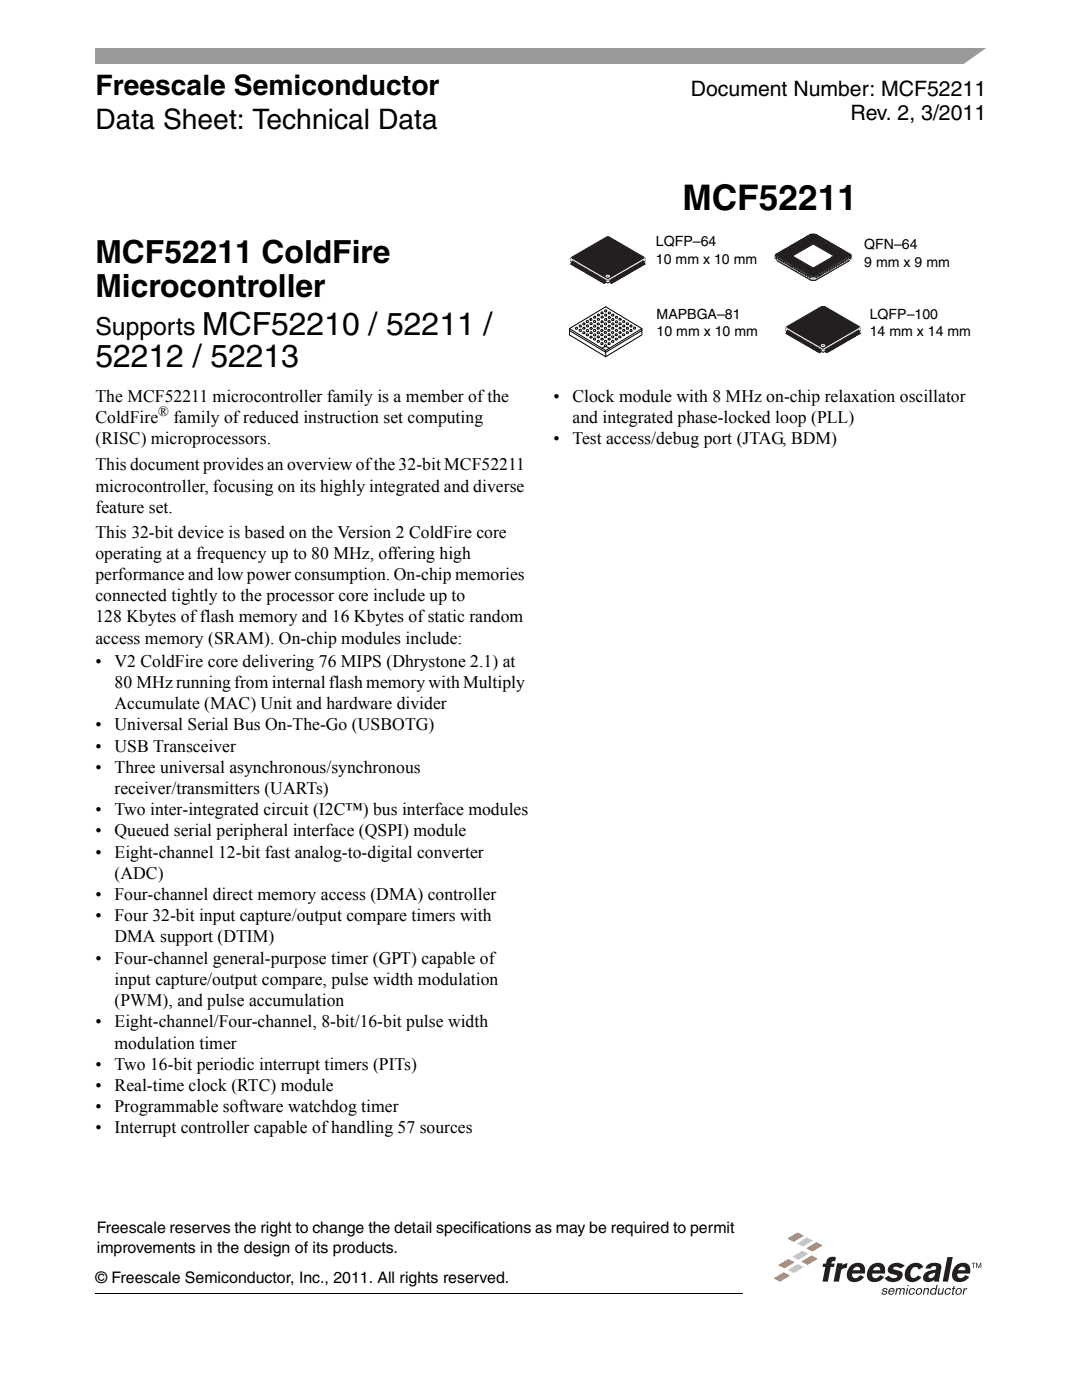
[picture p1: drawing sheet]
<svg xmlns="http://www.w3.org/2000/svg" width="216mm" height="279mm" viewBox="0 0 216 279" stroke-linecap="round" stroke-linejoin="round" font-family="sans-serif">
<defs><g id="words">
<text font-size="7" x="136.2" y="41.8">MCF52211</text>
<g font-size="6.3">
<text x="19" y="52.5">MCF52211 ColdFire</text>
<text x="19" y="59.2">Microcontroller</text>
<text x="40.4" y="67">MCF52210 / 52211 /</text>
<text x="19" y="73.3">52212 / 52213</text>
</g>
<g font-size="5.6">
<text x="19" y="19.1">Freescale Semiconductor</text>
<text x="19" y="25.8">Data Sheet: Technical Data</text>
</g>
<text font-size="4.9" x="19" y="67">Supports</text>
<g font-size="4.2">
<text x="137.9" y="19.1">Document Number: MCF52211</text>
<text x="169.7" y="24">Rev. 2, 3/2011</text>
</g>
<g font-size="3.5">
<text x="19" y="80.1">The MCF52211 microcontroller family is a member of the</text>
<text x="110.4" y="80.1">•</text>
<text x="114.2" y="80.1">Clock module with 8 MHz on-chip relaxation oscillator</text>
<text x="19" y="88.6">(RISC) microprocessors.</text>
<text x="19" y="84.4">ColdFire</text>
<text x="34.6" y="84.4">family of reduced instruction set computing</text>
<text x="110.4" y="88.6">•</text>
<text x="114.2" y="88.6">Test access/debug port (JTAG, BDM)</text>
<text x="114.2" y="84.4">and integrated phase-locked loop (PLL)</text>
<text x="19" y="93.9">This document provides an overview of the 32-bit MCF52211</text>
<text x="19" y="98.1">microcontroller, focusing on its highly integrated and diverse</text>
<text x="19" y="102.4">feature set.</text>
<text x="19" y="107.3">This 32-bit device is based on the Version 2 ColdFire core</text>
<text x="19" y="111.5">operating at a frequency up to 80 MHz, offering high</text>
<text x="19" y="115.8">performance and low power consumption. On-chip memories</text>
<text x="19" y="120">connected tightly to the processor core include up to</text>
<text x="19" y="124.2">128 Kbytes of flash memory and 16 Kbytes of static random</text>
<text x="19" y="128.5">access memory (SRAM). On-chip modules include:</text>
<text x="19" y="133.1">•</text>
<text x="22.9" y="133.1">V2 ColdFire core delivering 76 MIPS (Dhrystone 2.1) at</text>
<text x="22.9" y="137.3">80 MHz running from internal flash memory with Multiply</text>
<text x="22.9" y="141.5">Accumulate (MAC) Unit and hardware divider</text>
<text x="19" y="145.8">•</text>
<text x="19" y="150">•</text>
<text x="22.9" y="145.8">Universal Serial Bus On-The-Go (USBOTG)</text>
<text x="22.9" y="150">USB Transceiver</text>
<text x="19" y="154.2">•</text>
<text x="22.9" y="154.2">Three universal asynchronous/synchronous</text>
<text x="22.9" y="158.5">receiver/transmitters (UARTs)</text>
<text x="19" y="162.7">•</text>
<text x="19" y="166.9">•</text>
<text x="22.9" y="162.7">Two inter-integrated circuit (I2C™) bus interface modules</text>
<text x="22.9" y="166.9">Queued serial peripheral interface (QSPI) module</text>
<text x="19" y="171.2">•</text>
<text x="22.9" y="171.2">Eight-channel 12-bit fast analog-to-digital converter</text>
<text x="19" y="179.6">•</text>
<text x="22.9" y="179.6">Four-channel direct memory access (DMA) controller</text>
<text x="22.9" y="175.4">(ADC)</text>
<text x="19" y="183.9">•</text>
<text x="22.9" y="183.9">Four 32-bit input capture/output compare timers with</text>
<text x="22.9" y="188.1">DMA support (DTIM)</text>
<text x="19" y="192.3">•</text>
<text x="22.9" y="192.3">Four-channel general-purpose timer (GPT) capable of</text>
<text x="22.9" y="196.6">input capture/output compare, pulse width modulation</text>
<text x="22.9" y="200.8">(PWM), and pulse accumulation</text>
<text x="19" y="205">•</text>
<text x="22.9" y="205">Eight-channel/Four-channel, 8-bit/16-bit pulse width</text>
<text x="22.9" y="209.3">modulation timer</text>
<text x="19" y="213.5">•</text>
<text x="22.9" y="213.5">Two 16-bit periodic interrupt timers (PITs)</text>
<text x="19" y="217.7">•</text>
<text x="19" y="222">•</text>
<text x="22.9" y="217.7">Real-time clock (RTC) module</text>
<text x="22.9" y="222">Programmable software watchdog timer</text>
<text x="19" y="226.2">•</text>
<text x="22.9" y="226.2">Interrupt controller capable of handling 57 sources</text>
</g>
<g font-size="3.2">
<text x="19.3" y="246.1">Freescale reserves the right to change the detail specifications as may be required to permit</text>
<text x="19.3" y="250">improvements in the design of its products.</text>
<text x="19" y="256.1">© Freescale Semiconductor, Inc., 2011. All rights reserved.</text>
</g>
<g font-size="2.8">
<text x="130.9" y="49.1">LQFP–64</text>
<text x="130.9" y="52.6">10 mm x 10 mm</text>
<text x="172.5" y="49.7">QFN–64</text>
<text x="172.5" y="53.2">9 mm x 9 mm</text>
<text x="131" y="63.6">MAPBGA–81</text>
<text x="173.5" y="63.6">LQFP–100</text>
<text x="131" y="67.1">10 mm x 10 mm</text>
<text x="173.5" y="67.1">14 mm x 14 mm</text>
<text x="31.6" y="83">®</text>
</g>
</g></defs>
<path d="M19 9.5h177.8v3.2h-177.8z" fill="#9a9a9a"/>
<path d="M192 13l5.3-3.8h1.5v3.8z" fill="#fff"/>
<path d="M19 258.1h129.2" fill="none" stroke="#000" stroke-width=".2"/>
<g fill="#fff">
<path d="M151.8 243.4h45.2v17.1h-45.2z"/>
<path d="M152.2 243.8h44.7v16.7h-44.7z"/>
</g>
<g fill="#231f20">
<path d="M193.9 252h.8v.1h-.4v1h-.1v-1h-.3z"/>
<path d="M194.8 252h.2l.3 .9 .3-.9h.2v1.1h-.1v-.9l-.4 .9h-.1l-.3-.9v.9h-.1z"/>
<path d="M176.2 257.2a.54 .54 0 0 1 .9 .3h-.2l-.3-.3-.3 .2 .6 .3 .1 .3a.58 .58 0 0 1-.6 .4 .58 .58 0 0 1-.5-.5h.2l.1 .2 .3 .1 .3-.2-.7-.3v-.3z"/>
<path d="M178.9 257.1h.2l-.1 .1 .6-.1 .2 .2 .3-.2h.3l.1 .4-.1 .9h-.2l.1-.9-.1-.2-.4 .2-.2 .9h-.2l.2-.9-.2-.2-.4 .2-.2 .9h-.2z"/>
<path d="M181.6 257.2a.59 .59 0 0 1 1 .3h-.2l-.1-.1a.5 .5 0 0 0-.7 .1 .5 .5 0 0 0 .3 .7l.4-.3h.2a.65 .65 0 0 1-1 .4 .65 .65 0 0 1 .1-1.1z"/>
<path d="M184.4 257.1h.2v.2l.4-.3 .4 .2-.2 1.2h-.2l.1-1-.2-.1-.3 .1-.2 1h-.3z"/>
<path d="M187.3 257.1h.2l-.1 .8v.3a.41 .41 0 0 0 .6-.3l.1-.8h.3l-.3 1.3h-.2v-.2l-.4 .2-.4-.2z"/>
<path d="M188.8 257.2a.59 .59 0 0 1 1 .3h-.3v-.1a.5 .5 0 0 0-.7 .1 .5 .5 0 0 0 .2 .7l.5-.3h.2a.65 .65 0 0 1-1 .4 .65 .65 0 0 1 .1-1.1z"/>
<path d="M190.2 256.7h.3l-.1 .4h.2v.2h-.2l-.2 .9h.2v.2h-.3l-.2-.1 .2-1h-.2l.1-.2h.2z"/>
<path d="M192.3 257.1h.2v.2l.5-.2v.2l-.5 .2-.2 .9h-.2z"/>
<path d="M177.5 257.2a.56 .56 0 0 1 .7-.1 .56 .56 0 0 1 .3 .7h-1v.2a.38 .38 0 0 0 .4 .2 .38 .38 0 0 0 .3-.3l.2 .1a.64 .64 0 0 1-1 .3 .64 .64 0 0 1 .1-1.1zM177.6 257.4l-.1 .2h.8l-.1-.2a.36 .36 0 0 0-.6 0z"/>
<path d="M181 257.1h.2l-.3 1.3h-.2zM181.1 256.4h.2v.3h-.3z"/>
<path d="M183 257.2a.63 .63 0 0 1 1 .1 .63 .63 0 0 1-.3 .9 .63 .63 0 0 1-.9 0 .63 .63 0 0 1 .2-1zM183.2 257.3l-.2 .2a.45 .45 0 0 0 .3 .7 .54 .54 0 0 0 .4-.4 .54 .54 0 0 0-.2-.6z"/>
<path d="M185.8 257.3l.5-.3 .4 .2 .2-.8h.2l-.4 2h-.2v-.2a.57 .57 0 0 1-.8 .1 .57 .57 0 0 1 0-.8zM186.1 257.3a.51 .51 0 0 0-.3 .5 .51 .51 0 0 0 .3 .4 .51 .51 0 0 0 .5-.4 .51 .51 0 0 0-.3-.6z"/>
<path d="M190.9 257.2a.63 .63 0 0 1 1 .1 .63 .63 0 0 1-.2 .9 .63 .63 0 0 1-1 0 .63 .63 0 0 1 .2-1zM191.1 257.3l-.1 .2a.45 .45 0 0 0 .2 .7 .54 .54 0 0 0 .5-.4 .54 .54 0 0 0-.3-.6z"/>
</g>
<path d="M157.1 247.2l2.1-1.2 1.2 .6-2 1.2z" fill="#f37121"/>
<path d="M159 248.2l2-1.3 1.3 .7-2.1 1.2z" fill="#fed77d"/>
<path d="M160.9 249.1l2-1.2 1.2 .7-2 1.2z" fill="#f37121"/>
<path d="M158.1 250.8l2-1.2 1.2 .6-2 1.2z" fill="#fed77d"/>
<g fill="#f37121">
<path d="M159.9 251.8l2.1-1.2 1.2 .6-2 1.2z"/>
<path d="M155.3 252.5l2-1.2 1.3 .6-2.1 1.2z"/>
</g>
<path d="M157.2 253.5l2-1.3 1.2 .7-2 1.2z" fill="#fed77d"/>
<path d="M154.4 255.1l2-1.2 1.2 .7-2 1.2z" fill="#f37121"/>
<g fill="#231f20">
<path d="M165.3 251.1l.8-.3 .7 .1-.1 .8a.55 .55 0 0 0-.8 .5h.6l-.1 .6h-.6l-.6 3h-1.1l.6-3h-.6l.1-.6h.6l.2-.6z"/>
<path d="M167 252.1h1.1l-.1 .4 1.1-.4-.2 .9-.1 .1a.87 .87 0 0 0-1 .6l-.4 2.1h-1.1z"/>
<path d="M189 250.9h1.1l-.9 4.9h-1.1z"/>
<path d="M181.4 252.5a1.79 1.79 0 0 1 2.8 .4l-.9 .5a.79 .79 0 0 0-.8-.6 .79 .79 0 0 0-.7 .8 .96 .96 0 0 0 .5 1.4l.5-.1 .4-.4 .7 .4a2.04 2.04 0 0 1-3.1 .5 2.31 2.31 0 0 1 .6-2.9z"/>
<path d="M177.6 252.4a2.32 2.32 0 0 1 3 .2l-.9 .6-.7-.4a.61 .61 0 0 0-.8 .3 1.36 1.36 0 0 0 1.2 .5l.4 .2a1.17 1.17 0 0 1-.6 1.9l-1 .2a1.94 1.94 0 0 1-1.7-.8l.8-.5 .8 .5a.79 .79 0 0 0 .9-.4 1.46 1.46 0 0 0-1.2-.5l-.4-.2a1.04 1.04 0 0 1 .2-1.6z"/>
<path d="M184.9 252.6a2.24 2.24 0 0 1 2.8-.3l.1 .8-.4 2.7h-1v-.4a1.55 1.55 0 0 1-2.1 .1 1.46 1.46 0 0 1 1.5-2l.9-.1 .1-.6a.65 .65 0 0 0-1.1 .4h-1zM185.4 254.4l-.1 .5a.87 .87 0 0 0 1 0 .87 .87 0 0 0 .3-.9z"/>
<path d="M169.8 252.5a2.18 2.18 0 0 0-.3 3.1 2.26 2.26 0 0 0 2.9-.7l-.7-.4-.3 .2a.74 .74 0 0 1-.9 .3 .74 .74 0 0 1-.4-.8h2.5a1.57 1.57 0 0 0-.5-1.9 1.57 1.57 0 0 0-1.9 0zM170.5 253a.63 .63 0 0 1 .8-.2 .63 .63 0 0 1 .3 .7h-1.4z"/>
<path d="M173.8 252.5a2.18 2.18 0 0 0-.3 3.1 2.26 2.26 0 0 0 2.9-.7l-.7-.4-.3 .2a.74 .74 0 0 1-.9 .3 .74 .74 0 0 1-.4-.8h2.5a1.57 1.57 0 0 0-.5-1.9 1.57 1.57 0 0 0-1.9 0zM174.5 253a.64 .64 0 0 1 .8-.2 .64 .64 0 0 1 .3 .7h-1.4z"/>
<path d="M190.8 252.5a2.18 2.18 0 0 0-.3 3.1 2.26 2.26 0 0 0 2.9-.7l-.8-.4-.2 .2a.74 .74 0 0 1-.9 .3 .74 .74 0 0 1-.5-.8h2.6a1.57 1.57 0 0 0-.5-1.9 1.57 1.57 0 0 0-1.9 0zM191.5 253a.64 .64 0 0 1 .8-.2 .64 .64 0 0 1 .3 .7h-1.4z"/>
</g>
<g fill="#fff">
<path d="M110.4 45.7h86.4v30.5h-86.4z"/>
<path d="M113.8 47.2h15v9.4h-15z"/>
</g>
<path d="M114 51.4l7.3-4.2 7.3 4.2 .1 .6-.1 .3-7.3 4.2-7.3-4.2-.2-.6z" fill-rule="evenodd" fill="#231f20"/>
<path d="M114 51.4l7.3-4.2 7.3 4.2 .1 .6-.1 .3-7.3 4.2-7.3-4.2-.2-.6z" fill="none" stroke="#231f20" stroke-width=".2"/>
<path d="M113.8 51.8l7.5 4.4 7.4-4.2M113.8 51.8l7.3 4.3M120.9 55.1a.43 .43 0 0 1 .7 0 .42 .42 0 0 1-.6 .1zM121.1 56.1h.3M128.6 51.4v.2l-7.3 4.3-7.3-4.2v-.3M128.7 51.7v.2l-7.3 4.2M128.7 51.8v.2" fill="none" stroke="#fff" stroke-width=".2"/>
<path d="M114.2 52.2h.2l-.4 .6-.1-.1z" fill-rule="evenodd" fill="#fff"/>
<path d="M113.9 52.7l.1 .1M114.2 52.5l-.2 .2M114.2 52.1l.2 .1-.4 .6-.1-.1zM114.4 52.2l-.2 .3" fill="none" stroke="#231f20" stroke-width=".2"/>
<path d="M114.4 52.3l.2 .1-.4 .5-.1-.1z" fill-rule="evenodd" fill="#fff"/>
<path d="M114.1 52.8l.1 .1M114.4 52.7l-.2 .2M114.4 52.3l.2 .1-.4 .5-.1-.1zM114.4 52.5v.2M114.5 52.4l-.1 .1M114.6 52.3h-.1" fill="none" stroke="#231f20" stroke-width=".2"/>
<path d="M114.6 52.4l.2 .1-.4 .6v-.2z" fill-rule="evenodd" fill="#fff"/>
<path d="M114.4 52.9v.2M114.6 52.9l-.2 .1M114.6 52.8v.1M114.6 52.4l.2 .1-.4 .6v-.2zM114.7 52.5l-.1 .3M114.8 52.4v.1" fill="none" stroke="#231f20" stroke-width=".2"/>
<path d="M114.9 52.6h.2l-.4 .6-.1-.1z" fill-rule="evenodd" fill="#fff"/>
<path d="M114.6 53.1l.1 .1M114.9 52.6h.2l-.4 .6-.1-.1zM114.9 52.8l-.2 .3M115 52.6l-.1 .2M115.1 52.6h-.1" fill="none" stroke="#231f20" stroke-width=".2"/>
<path d="M115.4 52.9l.2 .1-.4 .5-.1-.1z" fill-rule="evenodd" fill="#fff"/>
<path d="M115.1 53.4l.1 .1M115.4 52.9h.2l-.4 .6-.1-.1zM115.6 52.9l-.4 .5" fill="none" stroke="#231f20" stroke-width=".2"/>
<path d="M115.6 53l.2 .1-.4 .5-.1-.1z" fill-rule="evenodd" fill="#fff"/>
<path d="M115.3 53.5l.1 .1M115.6 53l.2 .1-.4 .5-.1-.1zM115.7 53.1l-.3 .5M115.8 53h-.1" fill="none" stroke="#231f20" stroke-width=".2"/>
<path d="M115.9 53.1l.1 .1-.3 .6-.1-.2z" fill-rule="evenodd" fill="#fff"/>
<path d="M115.6 53.6l.1 .2M115.9 53.1l.1 .1-.3 .6-.1-.2zM115.9 53.3l-.2 .4M116 53.2l-.1 .2" fill="none" stroke="#231f20" stroke-width=".2"/>
<path d="M116 53.3h.3l-.2 .5-.2 .1-.1-.1z" fill-rule="evenodd" fill="#fff"/>
<path d="M115.8 53.8l.1 .1M116 53.3h.3l-.2 .4-.2 .2-.1-.1zM116.1 53.8h-.2M116.1 53.6l-.1 .1M116.2 53.3l-.1 .4M116.3 53.3h-.1" fill="none" stroke="#231f20" stroke-width=".2"/>
<path d="M115.1 52.8l.2-.1-.4 .7-.1-.2z" fill-rule="evenodd" fill="#fff"/>
<path d="M114.8 53.2l.1 .2M115.1 52.8l.2-.1-.4 .7-.1-.2zM115.1 53.1l-.2 .2M115.1 52.9v.2M115.3 52.7l-.2 .3" fill="none" stroke="#231f20" stroke-width=".2"/>
<path d="M116.3 53.5l.2-.1-.1 .5-.2 .2-.1-.2z" fill-rule="evenodd" fill="#fff"/>
<path d="M116.1 53.9l.1 .2M116.3 53.5l.2-.1-.1 .5-.2 .2-.1-.2zM116.4 53.8l-.2 .2M116.5 53.4l-.1 .4" fill="none" stroke="#231f20" stroke-width=".2"/>
<path d="M116.6 53.6h.2l-.4 .6-.1-.1z" fill-rule="evenodd" fill="#fff"/>
<path d="M116.3 54.1l.1 .1M116.6 53.9l-.2 .2M116.6 53.6h.2l-.4 .6-.1-.1zM116.8 53.6l-.2 .3" fill="none" stroke="#231f20" stroke-width=".2"/>
<path d="M116.9 53.7l.1 .1-.4 .5v-.1z" fill-rule="evenodd" fill="#fff"/>
<path d="M116.6 54.2v.1M116.9 53.7l.1 .1-.4 .5v-.1zM116.9 53.8l-.3 .5M117 53.7h.1" fill="none" stroke="#231f20" stroke-width=".2"/>
<path d="M117.1 53.8l.2 .1-.4 .6-.1-.2z" fill-rule="evenodd" fill="#fff"/>
<path d="M116.8 54.3l.1 .2M117.1 53.8l.2 .1-.4 .6-.1-.2zM117.1 54l-.2 .4M117.2 53.9l-.1 .2M117.3 53.8l-.1 .1" fill="none" stroke="#231f20" stroke-width=".2"/>
<path d="M117.5 54.2l.3-.1-.2 .5-.2 .2-.1-.2z" fill-rule="evenodd" fill="#fff"/>
<path d="M117.3 54.6l.1 .2M117.5 54.2l.3-.1-.2 .5-.2 .2-.1-.2zM117.6 54.3l-.2 .4M117.8 54.1l-.2 .3" fill="none" stroke="#231f20" stroke-width=".2"/>
<path d="M117.8 54.3l.2 .1-.4 .5-.1-.1z" fill-rule="evenodd" fill="#fff"/>
<path d="M117.5 54.8l.1 .1M117.8 54.6l-.2 .2M117.8 54.3h.2l-.4 .6-.1-.1zM117.8 54.5v.1M118 54.3l-.2 .2" fill="none" stroke="#231f20" stroke-width=".2"/>
<path d="M118.1 54.4l.1 .1-.3 .5-.1-.1z" fill-rule="evenodd" fill="#fff"/>
<path d="M117.8 54.9l.1 .1M118 54.9l-.1 .1M118.1 54.4l.1 .1-.3 .5-.1-.1zM118.1 54.5l-.1 .4M118.2 54.4v.1" fill="none" stroke="#231f20" stroke-width=".2"/>
<path d="M118.3 54.6h.2l-.4 .6-.1-.1z" fill-rule="evenodd" fill="#fff"/>
<path d="M118 55.1l.1 .1M118.3 54.5l.2 .1-.4 .6-.1-.1zM118.4 54.6l-.3 .5M118.5 54.6h-.1" fill="none" stroke="#231f20" stroke-width=".2"/>
<path d="M117.3 54l.2 .1-.4 .5-.1-.1z" fill-rule="evenodd" fill="#fff"/>
<path d="M117 54.5l.1 .1M117.3 54l.2 .1-.4 .5-.1-.1zM117.3 54.2l-.2 .4M117.4 54.1l-.1 .1M117.5 54h-.1" fill="none" stroke="#231f20" stroke-width=".2"/>
<path d="M118.5 54.8l.2-.1-.3 .6-.1-.1z" fill-rule="evenodd" fill="#fff"/>
<path d="M118.3 55.2l.1 .1M118.5 54.8l.2-.1-.3 .6-.1-.1zM118.7 54.8l-.3 .5M118.7 54.7h.1" fill="none" stroke="#231f20" stroke-width=".2"/>
<path d="M118.8 54.8l.2 .1-.4 .6-.1-.2z" fill-rule="evenodd" fill="#fff"/>
<path d="M118.5 55.3l.1 .2M118.8 54.8l.2 .1-.4 .6-.1-.2zM118.8 55l-.2 .4M119 54.8l-.2 .3" fill="none" stroke="#231f20" stroke-width=".2"/>
<path d="M119 55h.2l-.4 .6-.1-.1z" fill-rule="evenodd" fill="#fff"/>
<path d="M118.7 55.5l.1 .1M119 55h.2l-.4 .6-.1-.1zM119.1 55.2l-.3 .3M119.2 55l-.2 .2" fill="none" stroke="#231f20" stroke-width=".2"/>
<path d="M119.3 55.1l.2 .1-.4 .5-.1-.1z" fill-rule="evenodd" fill="#fff"/>
<path d="M119 55.6l.1 .1M119.3 55.1l.2 .1-.4 .5-.1-.1zM119.5 55.1l-.4 .6" fill="none" stroke="#231f20" stroke-width=".2"/>
<path d="M119.7 55.4l.2 .1-.3 .5-.1-.1z" fill-rule="evenodd" fill="#fff"/>
<path d="M119.5 55.9l.1 .1M119.7 55.9l-.1 .1M119.7 55.4l.2 .1-.3 .5-.1-.1zM119.8 55.5l-.1 .4M119.9 55.4h.1" fill="none" stroke="#231f20" stroke-width=".2"/>
<path d="M120 55.5l.2 .1-.4 .6-.1-.2z" fill-rule="evenodd" fill="#fff"/>
<path d="M119.7 56l.1 .2M120 56l-.2 .1M120 55.5l.2 .1-.4 .6-.1-.2zM120 55.7l-.1 .3M120.1 55.6l-.1 .2M120.2 55.5l-.1 .1" fill="none" stroke="#231f20" stroke-width=".2"/>
<path d="M120.2 55.7l.2 .1-.4 .5-.1-.1z" fill-rule="evenodd" fill="#fff"/>
<path d="M119.9 56.2l.1 .1M120.2 56.1l-.2 .1M120.2 55.7h.2l-.4 .6-.1-.1zM120.3 55.9l-.1 .2M120.3 55.7l-.1 .2M120.4 55.7h.1" fill="none" stroke="#231f20" stroke-width=".2"/>
<path d="M120.4 55.9l.3-.1-.2 .5-.2 .1-.1-.1z" fill-rule="evenodd" fill="#fff"/>
<path d="M120.2 56.3l.1 .1M120.4 55.9l.3-.1-.2 .5-.2 .1-.1-.1zM120.5 56l-.2 .4M120.6 55.9l-.1 .1M120.7 55.8l-.1 .1" fill="none" stroke="#231f20" stroke-width=".2"/>
<path d="M119.5 55.3h.2l-.4 .6-.1-.1z" fill-rule="evenodd" fill="#fff"/>
<path d="M119.2 55.8l.1 .1M119.5 55.3h.2l-.4 .6-.1-.1zM119.7 55.3l-.4 .5" fill="none" stroke="#231f20" stroke-width=".2"/>
<path d="M120.7 56h.2l-.3 .6-.1-.1z" fill-rule="evenodd" fill="#fff"/>
<path d="M120.5 56.5v.1M120.7 56.3l-.2 .2M120.7 56h.2l-.4 .6v-.1zM120.8 56.2l-.1 .1M120.8 56l-.1 .2M120.9 56h.1" fill="none" stroke="#231f20" stroke-width=".2"/>
<path d="M128.3 52.2h.2l.2 .5-.3-.1z" fill-rule="evenodd" fill="#fff"/>
<path d="M128.3 52.1v.1M128.3 52.1l.2 .1 .2 .5-.3-.1zM128.3 52.2l.3 .5M128.7 52.6l-.1 .2" fill="none" stroke="#231f20" stroke-width=".2"/>
<path d="M128 52.3h.2l.3 .6-.3-.2z" fill-rule="evenodd" fill="#fff"/>
<path d="M128 52.3h.2l.3 .6-.3-.2zM128 52.3h.1M128.1 52.3l.1 .5M128.3 52.8h.1M128.5 52.8l-.1 .1" fill="none" stroke="#231f20" stroke-width=".2"/>
<path d="M127.8 52.4l.2 .1 .3 .5-.4-.1z" fill-rule="evenodd" fill="#fff"/>
<path d="M127.8 52.4h.2l.3 .6-.4-.1zM127.8 52.4l.1 .2M127.9 52.6l.3 .4M128.3 52.9l-.1 .1" fill="none" stroke="#231f20" stroke-width=".2"/>
<path d="M127.5 52.6h.2l.3 .5-.3-.1z" fill-rule="evenodd" fill="#fff"/>
<path d="M127.5 52.6h.2l.3 .5-.3-.1zM127.5 52.6l.2 .1M127.7 52.8l.2 .3M128 53.1l-.1 .1" fill="none" stroke="#231f20" stroke-width=".2"/>
<path d="M127.1 52.9h.2l.2 .5-.3-.1z" fill-rule="evenodd" fill="#fff"/>
<path d="M127.1 52.9h.2l.2 .5-.3-.1zM127.1 52.9l.1 .1M127.2 53.1l.2 .3M127.5 53.4l-.1 .1" fill="none" stroke="#231f20" stroke-width=".2"/>
<path d="M126.8 53h.2l.3 .6-.3-.1z" fill-rule="evenodd" fill="#fff"/>
<path d="M126.8 53h.2l.3 .6-.3-.1zM126.8 53l.2 .4M127 53.4l.2 .1M127.3 53.5l-.1 .1" fill="none" stroke="#231f20" stroke-width=".2"/>
<path d="M126.6 53.1l.2 .1 .2 .5-.3-.1z" fill-rule="evenodd" fill="#fff"/>
<path d="M126.6 53.1v.1M126.6 53.1l.2 .1 .2 .5-.3-.1zM126.6 53.2l.1 .1M126.7 53.3l.3 .4M127 53.6v.1" fill="none" stroke="#231f20" stroke-width=".2"/>
<path d="M126.3 53.3h.2l.3 .5-.3-.1z" fill-rule="evenodd" fill="#fff"/>
<path d="M126.3 53.3h.1M126.3 53.3h.2l.3 .5-.3-.1zM126.4 53.3l.3 .5M126.8 53.8l-.1 .1" fill="none" stroke="#231f20" stroke-width=".2"/>
<path d="M127.3 52.7l.2 .1 .3 .5-.3-.1z" fill-rule="evenodd" fill="#fff"/>
<path d="M127.3 52.7h.2l.3 .6-.3-.1zM127.3 52.7l.2 .2M127.5 52.9l.2 .4M127.8 53.2l-.1 .1" fill="none" stroke="#231f20" stroke-width=".2"/>
<path d="M126.1 53.4l.2 .1 .2 .5-.3-.1z" fill-rule="evenodd" fill="#fff"/>
<path d="M126.1 53.4v.1M126.1 53.4l.2 .1 .2 .5-.3-.1zM126.1 53.5h.1M126.2 53.6l.2 .4M126.5 53.9l-.1 .1" fill="none" stroke="#231f20" stroke-width=".2"/>
<path d="M125.8 53.6h.2l.3 .5-.3-.1z" fill-rule="evenodd" fill="#fff"/>
<path d="M125.8 53.6l.2 .1M125.8 53.6h.2l.3 .5-.3-.1zM126 53.8l.2 .3M126.3 54.1l-.1 .1" fill="none" stroke="#231f20" stroke-width=".2"/>
<path d="M125.6 53.7h.2l.3 .6-.4-.1z" fill-rule="evenodd" fill="#fff"/>
<path d="M125.6 53.7h.2l.3 .6-.4-.1zM125.6 53.7l.4 .5M126.1 54.2l-.1 .1" fill="none" stroke="#231f20" stroke-width=".2"/>
<path d="M125.3 53.8l.3 .1 .2 .5-.3-.1z" fill-rule="evenodd" fill="#fff"/>
<path d="M125.3 53.8l.3 .1 .2 .5-.3-.1zM125.3 53.8l.4 .6M125.8 54.3l-.1 .1" fill="none" stroke="#231f20" stroke-width=".2"/>
<path d="M124.9 54.1l.2 .1 .2 .5-.3-.1z" fill-rule="evenodd" fill="#fff"/>
<path d="M124.9 54.1l.2 .1 .2 .5-.3-.1zM124.9 54.1l.1 .4M125 54.5l.2 .2M125.3 54.6l-.1 .1" fill="none" stroke="#231f20" stroke-width=".2"/>
<path d="M124.6 54.3h.2l.3 .5-.3-.1z" fill-rule="evenodd" fill="#fff"/>
<path d="M124.6 54.3l.2 .1M124.6 54.3h.2l.3 .5-.3-.1zM124.8 54.5l.2 .3M125.1 54.8l-.1 .1" fill="none" stroke="#231f20" stroke-width=".2"/>
<path d="M124.4 54.4h.2l.3 .6-.4-.1z" fill-rule="evenodd" fill="#fff"/>
<path d="M124.4 54.4h.2l.3 .6-.4-.1zM124.4 54.4h.1M124.4 54.4l.1 .1M124.5 54.6l.3 .4M124.9 54.9l-.1 .1" fill="none" stroke="#231f20" stroke-width=".2"/>
<path d="M124.1 54.5l.2 .1 .3 .5-.3-.1z" fill-rule="evenodd" fill="#fff"/>
<path d="M124.1 54.5l.1 .1M124.1 54.5l.2 .1 .3 .5-.3-.1zM124.2 54.6l.1 .3M124.3 54.9l.2 .2M124.6 55l-.1 .2" fill="none" stroke="#231f20" stroke-width=".2"/>
<path d="M125.1 54h.2l.3 .6-.3-.1z" fill-rule="evenodd" fill="#fff"/>
<path d="M125.1 54h.2l.3 .6-.3-.2zM125.1 54l.2 .4M125.3 54.4l.2 .1M125.6 54.5l-.1 .1" fill="none" stroke="#231f20" stroke-width=".2"/>
<path d="M123.9 54.7h.2l.3 .5-.4-.1z" fill-rule="evenodd" fill="#fff"/>
<path d="M123.9 54.7h.1M123.9 54.7h.2l.3 .5-.4-.1zM123.9 54.7l.1 .1M124 54.9l.1 .2M124.1 55v.1M124.1 55.1l.2 .1M124.4 55.2l-.1 .1" fill="none" stroke="#231f20" stroke-width=".2"/>
<path d="M123.6 54.8h.2l.3 .6-.3-.1z" fill-rule="evenodd" fill="#fff"/>
<path d="M123.6 54.8l.1 .1M123.6 54.8h.2l.3 .6-.3-.1zM123.7 54.9l.1 .1M123.8 55l.2 .4M124.1 55.3l-.1 .1" fill="none" stroke="#231f20" stroke-width=".2"/>
<path d="M123.4 55h.2l.3 .5-.3-.1z" fill-rule="evenodd" fill="#fff"/>
<path d="M123.4 55h.2l.3 .5-.3-.1zM123.4 55l.2 .1M123.6 55.2l.2 .3M123.9 55.5l-.1 .1" fill="none" stroke="#231f20" stroke-width=".2"/>
<path d="M123.1 55.1h.3l.2 .6-.3-.1z" fill-rule="evenodd" fill="#fff"/>
<path d="M123.1 55.1h.3l.2 .6-.3-.1zM123.1 55.1l.2 .2M123.3 55.3l.1 .3M123.4 55.6h.1M123.6 55.6l-.1 .1" fill="none" stroke="#231f20" stroke-width=".2"/>
<path d="M122.7 55.4h.2l.2 .6-.3-.1z" fill-rule="evenodd" fill="#fff"/>
<path d="M122.7 55.4h.2l.2 .6-.3-.2zM122.7 55.4l.4 .5M123.1 55.9v.1" fill="none" stroke="#231f20" stroke-width=".2"/>
<path d="M122.4 55.5l.2 .1 .3 .5-.3-.1z" fill-rule="evenodd" fill="#fff"/>
<path d="M122.4 55.5l.2 .1 .3 .5-.3-.1zM122.4 55.5l.2 .2M122.6 55.7v.2M122.6 55.9l.1 .1M122.7 56l.1 .1M122.9 56l-.1 .1" fill="none" stroke="#231f20" stroke-width=".2"/>
<path d="M122.2 55.7h.2l.3 .5-.4-.1z" fill-rule="evenodd" fill="#fff"/>
<path d="M122.2 55.7h.1M122.2 55.7h.2l.3 .5-.4-.1zM122.2 55.7l.1 .1M122.3 55.9l.3 .3M122.7 56.2l-.1 .1" fill="none" stroke="#231f20" stroke-width=".2"/>
<path d="M121.9 55.8h.3l.2 .6-.3-.1z" fill-rule="evenodd" fill="#fff"/>
<path d="M121.9 55.8h.1M121.9 55.8h.3l.2 .6-.3-.1zM122 55.8l.1 .2M122.1 56l.2 .4M122.4 56.3l-.1 .1" fill="none" stroke="#231f20" stroke-width=".2"/>
<path d="M122.9 55.3h.2l.3 .5-.3-.1z" fill-rule="evenodd" fill="#fff"/>
<path d="M122.9 55.3h.2l.3 .5-.3-.1zM122.9 55.3h.1M123 55.3l.1 .1M123.1 55.5l.2 .3M123.4 55.8l-.1 .1" fill="none" stroke="#231f20" stroke-width=".2"/>
<path d="M121.7 56h.2l.3 .5-.4-.1z" fill-rule="evenodd" fill="#fff"/>
<path d="M121.7 56h.1M121.7 56h.2l.3 .5-.4-.1zM121.7 56l.1 .1M121.8 56.2l.3 .3M122.2 56.4l-.1 .2" fill="none" stroke="#231f20" stroke-width=".2"/>
<path d="M156.7 61.1h15v9.3h-15z" fill="#fff"/>
<path d="M156.9 65.2l7.3-4.1 7.4 4.1 .1 .6-.1 .3-7.4 4.2-7.3-4.2-.1-.6z" fill-rule="evenodd" fill="#231f20"/>
<path d="M156.9 65.2l7.3-4.1 7.4 4.1 .1 .6-.1 .3-7.4 4.2-7.3-4.2-.1-.6z" fill="none" stroke="#231f20" stroke-width=".2"/>
<path d="M156.8 65.6l7.4 4.4 7.4-4.3M163.9 68.9a.43 .43 0 0 1 .7 .1 .42 .42 0 0 1-.7 0zM171.6 65.2v.3l-7.4 4.2-7.3-4.2v-.3M171.7 65.6l-.1 .1M171.7 65.6l-.1 .2-7.4 4.3-7.4-4.4" fill="none" stroke="#fff" stroke-width=".2"/>
<path d="M157.1 66l.2 .1-.4 .5-.1-.1z" fill-rule="evenodd" fill="#fff"/>
<path d="M156.8 66.5l.1 .1M157.1 66.4l-.2 .2M157.1 66l.2 .1-.4 .5-.1-.1zM157.1 66.2v.2M157.2 66.1l-.1 .1M157.3 66h-.1" fill="none" stroke="#231f20" stroke-width=".2"/>
<path d="M157.4 66.1l.1 .1-.3 .6-.1-.2z" fill-rule="evenodd" fill="#fff"/>
<path d="M157.1 66.6l.1 .2M157.4 66.1l.1 .1-.3 .6-.1-.2zM157.4 66.2l-.2 .5M157.5 66.1v.1" fill="none" stroke="#231f20" stroke-width=".2"/>
<path d="M157.6 66.3l.2 .1-.4 .5-.1-.1z" fill-rule="evenodd" fill="#fff"/>
<path d="M157.3 66.8l.1 .1M157.6 66.3l.2 .1-.4 .5-.1-.1zM157.7 66.3l-.3 .5M157.8 66.3h-.1" fill="none" stroke="#231f20" stroke-width=".2"/>
<path d="M157.9 66.4l.1 .1-.4 .5-.1-.1z" fill-rule="evenodd" fill="#fff"/>
<path d="M157.5 66.9l.1 .1M157.9 66.4l.1 .1-.4 .5-.1-.1zM157.9 66.6l-.3 .4M158 66.4l-.2 .2" fill="none" stroke="#231f20" stroke-width=".2"/>
<path d="M158.3 66.7l.2 .1-.4 .5-.1-.1z" fill-rule="evenodd" fill="#fff"/>
<path d="M158 67.2l.1 .1M158.3 66.7l.2 .1-.4 .5-.1-.1zM158.3 66.9l-.2 .4M158.5 66.7l-.2 .2" fill="none" stroke="#231f20" stroke-width=".2"/>
<path d="M158.6 66.9h.2l-.4 .6-.1-.1z" fill-rule="evenodd" fill="#fff"/>
<path d="M158.3 67.3l.1 .2M158.6 66.9h.2l-.4 .6-.1-.2zM158.8 66.8l-.4 .6" fill="none" stroke="#231f20" stroke-width=".2"/>
<path d="M158.8 67l.2 .1-.4 .5-.1-.1z" fill-rule="evenodd" fill="#fff"/>
<path d="M158.5 67.5l.1 .1M158.8 67l.2 .1-.4 .5-.1-.1zM159 67l-.4 .5" fill="none" stroke="#231f20" stroke-width=".2"/>
<path d="M159 67.2l.2-.1-.1 .5-.2 .1-.1-.1z" fill-rule="evenodd" fill="#fff"/>
<path d="M158.8 67.6l.1 .1M159 67.2l.2-.1-.1 .5-.2 .1-.1-.1zM159.1 67.2l-.2 .5M159.2 67.1v.1" fill="none" stroke="#231f20" stroke-width=".2"/>
<path d="M158 66.6h.3l-.4 .6-.1-.1z" fill-rule="evenodd" fill="#fff"/>
<path d="M157.8 67.1l.1 .1M158 66.6h.3l-.4 .6-.1-.1zM158 67l-.1 .1M158.3 66.6l-.3 .4" fill="none" stroke="#231f20" stroke-width=".2"/>
<path d="M159.2 67.3h.3l-.2 .4-.2 .2-.1-.1z" fill-rule="evenodd" fill="#fff"/>
<path d="M159 67.8l.1 .1M159.2 67.3h.3l-.2 .4-.2 .2-.1-.1zM159.4 67.3l-.3 .5M159.5 67.3h-.1" fill="none" stroke="#231f20" stroke-width=".2"/>
<path d="M159.6 67.4l.1 .1-.3 .5-.1-.1z" fill-rule="evenodd" fill="#fff"/>
<path d="M159.3 67.9l.1 .1M159.6 67.4l.1 .1-.3 .5-.1-.1zM159.6 67.6l-.2 .4M159.7 67.4l-.1 .2" fill="none" stroke="#231f20" stroke-width=".2"/>
<path d="M159.8 67.5l.2 .1-.4 .6-.1-.1z" fill-rule="evenodd" fill="#fff"/>
<path d="M159.5 68l.1 .2M159.8 67.5l.2 .1-.4 .6-.1-.2zM160 67.5l-.4 .6" fill="none" stroke="#231f20" stroke-width=".2"/>
<path d="M160.1 67.7l.1 .1-.4 .5-.1-.1z" fill-rule="evenodd" fill="#fff"/>
<path d="M159.7 68.2l.1 .1M160.1 67.7l.1 .1-.4 .5-.1-.1zM160.1 67.9l-.3 .3M160.2 67.7l-.2 .2" fill="none" stroke="#231f20" stroke-width=".2"/>
<path d="M160.5 68h.2l-.2 .4-.2 .2-.1-.1z" fill-rule="evenodd" fill="#fff"/>
<path d="M160.2 68.5l.1 .1M160.5 68h.2l-.2 .4-.2 .2-.1-.1zM160.7 68l-.4 .5" fill="none" stroke="#231f20" stroke-width=".2"/>
<path d="M160.8 68.1l.1 .1-.3 .5-.1-.1z" fill-rule="evenodd" fill="#fff"/>
<path d="M160.5 68.6l.1 .1M160.8 68.1l.1 .1-.3 .5-.1-.1zM160.9 68.2l-.3 .5M160.9 68.1v.1" fill="none" stroke="#231f20" stroke-width=".2"/>
<path d="M161 68.3h.2l-.4 .6-.1-.1z" fill-rule="evenodd" fill="#fff"/>
<path d="M160.7 68.8l.1 .1M161 68.6l-.2 .2M161 68.3h.2l-.4 .6-.1-.1zM161 68.5v.1M161.1 68.3l-.1 .2M161.2 68.3h-.1" fill="none" stroke="#231f20" stroke-width=".2"/>
<path d="M161.2 68.4l.2 .1-.3 .5-.1-.1z" fill-rule="evenodd" fill="#fff"/>
<path d="M161 68.9v.1M161.2 68.4l.2 .1-.4 .5v-.1zM161.3 68.6l-.3 .3M161.4 68.4l-.1 .2" fill="none" stroke="#231f20" stroke-width=".2"/>
<path d="M160.3 67.9h.2l-.4 .6-.1-.1z" fill-rule="evenodd" fill="#fff"/>
<path d="M160 68.3l.1 .2M160.3 67.8l.2 .1-.4 .6-.1-.2zM160.3 68l-.2 .4M160.3 67.9v.2M160.5 67.8l-.1 .1" fill="none" stroke="#231f20" stroke-width=".2"/>
<path d="M161.4 68.6l.3-.1-.4 .7-.1-.2z" fill-rule="evenodd" fill="#fff"/>
<path d="M161.2 69l.1 .2M161.4 68.6l.3-.1-.4 .7-.1-.2zM161.5 68.7l-.2 .4M161.6 68.6l-.1 .2M161.7 68.5l-.1 .1" fill="none" stroke="#231f20" stroke-width=".2"/>
<path d="M161.7 68.7h.2l-.4 .6v-.1z" fill-rule="evenodd" fill="#fff"/>
<path d="M161.5 69.2v.1M161.7 68.7h.2l-.4 .6v-.1zM161.9 68.7l-.4 .5" fill="none" stroke="#231f20" stroke-width=".2"/>
<path d="M162 68.8l.2 .1-.4 .5-.1-.1z" fill-rule="evenodd" fill="#fff"/>
<path d="M161.7 69.3l.1 .1M162 68.8l.2 .1-.4 .5-.1-.1zM162 69l-.2 .4M162.2 68.8l-.2 .2" fill="none" stroke="#231f20" stroke-width=".2"/>
<path d="M162.2 68.9l.2 .1-.4 .6-.1-.1z" fill-rule="evenodd" fill="#fff"/>
<path d="M161.9 69.4l.1 .2M162.2 69.4l-.2 .1M162.2 68.9l.2 .1-.4 .6-.1-.2zM162.4 68.9l-.2 .5" fill="none" stroke="#231f20" stroke-width=".2"/>
<path d="M162.7 69.3h.2l-.4 .6-.1-.1z" fill-rule="evenodd" fill="#fff"/>
<path d="M162.4 69.7l.1 .2M162.6 69.7l-.1 .1M162.7 69.3h.2l-.4 .6-.1-.2zM162.7 69.6l-.1 .1M162.7 69.4v.2M162.8 69.3l-.1 .2M162.9 69.3h-.1" fill="none" stroke="#231f20" stroke-width=".2"/>
<path d="M163 69.4l.1 .1-.3 .5-.1-.1z" fill-rule="evenodd" fill="#fff"/>
<path d="M162.7 69.9l.1 .1M162.9 69.9h-.1M162.9 69.8h.1M163 69.4l.1 .1-.3 .5-.1-.1zM163 69.6v.2M163 69.5l-.1 .1M163.1 69.4h.1" fill="none" stroke="#231f20" stroke-width=".2"/>
<path d="M163.2 69.5l.2 .1-.4 .5-.1-.1z" fill-rule="evenodd" fill="#fff"/>
<path d="M162.9 70l.1 .1M163.2 69.5l.2 .1-.4 .5-.1-.1zM163.2 69.7l-.2 .4M163.3 69.6l-.1 .1M163.4 69.5l-.1 .1" fill="none" stroke="#231f20" stroke-width=".2"/>
<path d="M163.4 69.7h.2l-.1 .4-.3 .2-.1-.1z" fill-rule="evenodd" fill="#fff"/>
<path d="M163.1 70.2l.1 .1M163.4 69.7h.2l-.1 .4-.3 .2-.1-.1zM163.5 69.9l-.3 .3M163.5 69.7l-.1 .2M163.6 69.7h.1" fill="none" stroke="#231f20" stroke-width=".2"/>
<path d="M162.5 69.1l.1 .1-.3 .5-.1-.1z" fill-rule="evenodd" fill="#fff"/>
<path d="M162.2 69.6l.1 .1M162.4 69.6l-.1 .1M162.4 69.5v.1M162.5 69.1l.1 .1-.3 .5-.1-.1zM162.5 69.3l-.1 .2M162.6 69.1l-.1 .2" fill="none" stroke="#231f20" stroke-width=".2"/>
<path d="M163.7 69.8l.2 .1-.4 .5-.1-.1z" fill-rule="evenodd" fill="#fff"/>
<path d="M163.4 70.3l.1 .1M163.7 69.8l.2 .1-.4 .5-.1-.1zM163.7 70l-.2 .4M163.8 69.9l-.1 .1M163.9 69.8l-.1 .1" fill="none" stroke="#231f20" stroke-width=".2"/>
<path d="M171.2 66h.2l.3 .6-.3-.1z" fill-rule="evenodd" fill="#fff"/>
<path d="M171.2 66l.2 .2M171.2 66h.2l.3 .5-.3-.1zM171.4 66.2l.2 .3M171.7 66.5l-.1 .1" fill="none" stroke="#231f20" stroke-width=".2"/>
<path d="M171 66.1l.2 .1 .2 .5-.3-.1z" fill-rule="evenodd" fill="#fff"/>
<path d="M171 66.1l.2 .1 .2 .5-.3-.1zM171 66.1v.1M171 66.2l.1 .1M171.1 66.3l.2 .4M171.4 66.6l-.1 .1" fill="none" stroke="#231f20" stroke-width=".2"/>
<path d="M170.7 66.3h.2l.3 .5-.3-.1z" fill-rule="evenodd" fill="#fff"/>
<path d="M170.7 66.3h.2l.3 .5-.3-.1zM170.7 66.3l.4 .5M171.2 66.8l-.1 .1" fill="none" stroke="#231f20" stroke-width=".2"/>
<path d="M170.5 66.4h.2l.3 .6-.4-.1z" fill-rule="evenodd" fill="#fff"/>
<path d="M170.5 66.4h.2l.3 .6-.4-.1zM170.5 66.4h.1M170.5 66.4l.1 .2M170.6 66.6l.3 .4M171 66.9l-.1 .1" fill="none" stroke="#231f20" stroke-width=".2"/>
<path d="M170 66.7h.2l.3 .6-.3-.1z" fill-rule="evenodd" fill="#fff"/>
<path d="M170 66.7h.2l.3 .6-.3-.1zM170 66.7l.2 .2M170.2 66.9v.2M170.2 67.1l.2 .2M170.5 67.2l-.1 .1" fill="none" stroke="#231f20" stroke-width=".2"/>
<path d="M169.7 66.8l.3 .1 .2 .5-.3-.1z" fill-rule="evenodd" fill="#fff"/>
<path d="M169.7 66.8l.3 .1 .2 .5-.3-.1zM169.8 66.8l.1 .2M169.9 67l.2 .4M170.2 67.3l-.1 .2" fill="none" stroke="#231f20" stroke-width=".2"/>
<path d="M169.5 67h.2l.3 .5-.3-.1z" fill-rule="evenodd" fill="#fff"/>
<path d="M169.5 67h.1M169.5 67h.2l.3 .5-.3-.1zM169.6 67l.1 .2M169.7 67.2l.2 .3M170 67.5l-.1 .1" fill="none" stroke="#231f20" stroke-width=".2"/>
<path d="M169.3 67.1h.2l.2 .6-.3-.1z" fill-rule="evenodd" fill="#fff"/>
<path d="M169.3 67.1l.3 .6M169.3 67.1h.2l.2 .6-.3-.1zM169.7 67.6l-.1 .1" fill="none" stroke="#231f20" stroke-width=".2"/>
<path d="M170.2 66.6h.3l.2 .5-.3-.1z" fill-rule="evenodd" fill="#fff"/>
<path d="M170.2 66.6h.3l.2 .5-.3-.1zM170.2 66.6l.3 .4M170.5 67l.1 .1M170.7 67.1l-.1 .1" fill="none" stroke="#231f20" stroke-width=".2"/>
<path d="M169 67.3h.2l.3 .5-.3-.1z" fill-rule="evenodd" fill="#fff"/>
<path d="M169 67.3l.1 .1M169 67.3h.2l.3 .5-.3-.1zM169.2 67.5l.1 .2M169.3 67.7l.1 .1M169.5 67.8l-.1 .1" fill="none" stroke="#231f20" stroke-width=".2"/>
<path d="M168.8 67.4h.2l.2 .6-.3-.1z" fill-rule="evenodd" fill="#fff"/>
<path d="M168.8 67.4l.3 .6M168.8 67.4h.2l.2 .6-.3-.1zM169.2 67.9l-.1 .1" fill="none" stroke="#231f20" stroke-width=".2"/>
<path d="M168.5 67.5l.2 .1 .3 .5-.3-.1z" fill-rule="evenodd" fill="#fff"/>
<path d="M168.5 67.5l.2 .1 .3 .5-.3-.1zM168.5 67.5l.1 .1M168.6 67.6l.1 .1M168.7 67.7l.2 .4M169 68l-.1 .1" fill="none" stroke="#231f20" stroke-width=".2"/>
<path d="M168.3 67.7h.2l.3 .5-.4-.1z" fill-rule="evenodd" fill="#fff"/>
<path d="M168.3 67.7h.2l.3 .5-.4-.1zM168.3 67.7l.1 .1M168.4 67.9l.3 .3M168.8 68.2l-.1 .1" fill="none" stroke="#231f20" stroke-width=".2"/>
<path d="M167.8 68h.2l.3 .5-.3-.1z" fill-rule="evenodd" fill="#fff"/>
<path d="M167.8 68h.2l.3 .5-.3-.1zM167.8 68l.2 .3M168 68.3l.2 .2M168.3 68.5l-.1 .1" fill="none" stroke="#231f20" stroke-width=".2"/>
<path d="M167.6 68.1h.2l.2 .6-.3-.1z" fill-rule="evenodd" fill="#fff"/>
<path d="M167.6 68.1l.1 .2M167.6 68.1h.2l.2 .6-.3-.1zM167.7 68.3l.1 .3M167.8 68.6l.1 .1M168 68.6l-.1 .1" fill="none" stroke="#231f20" stroke-width=".2"/>
<path d="M167.3 68.2l.2 .1 .3 .5-.3-.1z" fill-rule="evenodd" fill="#fff"/>
<path d="M167.3 68.2l.2 .1 .3 .5-.3-.1zM167.3 68.2l.1 .1M167.4 68.3l.1 .1M167.5 68.4l.2 .4M167.8 68.7l-.1 .2" fill="none" stroke="#231f20" stroke-width=".2"/>
<path d="M167.1 68.4h.2l.2 .5-.3-.1z" fill-rule="evenodd" fill="#fff"/>
<path d="M167.1 68.4h.1M167.1 68.4h.2l.2 .5-.3-.1zM167.1 68.4l.1 .2M167.2 68.6l.3 .3M167.5 68.9v.1" fill="none" stroke="#231f20" stroke-width=".2"/>
<path d="M168.1 67.8l.2 .1 .2 .5-.3-.1z" fill-rule="evenodd" fill="#fff"/>
<path d="M168.1 67.8l.2 .1 .2 .5-.3-.1zM168.1 67.8v.1M168.1 67.9l.1 .1M168.2 68l.1 .3M168.3 68.3l.1 .1M168.5 68.3l-.1 .1" fill="none" stroke="#231f20" stroke-width=".2"/>
<path d="M166.8 68.5l.2 .1 .3 .5-.3-.1z" fill-rule="evenodd" fill="#fff"/>
<path d="M166.8 68.5l.1 .1M166.8 68.5h.2l.3 .6-.3-.1zM166.9 68.6l.1 .1M167 68.7l.2 .4M167.3 69l-.1 .1" fill="none" stroke="#231f20" stroke-width=".2"/>
<path d="M166.6 68.7h.2l.3 .5-.4-.1z" fill-rule="evenodd" fill="#fff"/>
<path d="M166.6 68.7h.1M166.6 68.7h.2l.3 .5-.4-.1zM166.6 68.7l.4 .5M167.1 69.2l-.1 .1" fill="none" stroke="#231f20" stroke-width=".2"/>
<path d="M166.3 68.8h.3l.2 .6-.3-.1z" fill-rule="evenodd" fill="#fff"/>
<path d="M166.3 68.8h.3l.2 .6-.3-.1zM166.3 68.8l.4 .6M166.8 69.3l-.1 .1" fill="none" stroke="#231f20" stroke-width=".2"/>
<path d="M166.1 68.9l.2 .1 .3 .5-.3-.1z" fill-rule="evenodd" fill="#fff"/>
<path d="M166.1 68.9l.2 .1 .3 .5-.3-.1zM166.1 68.9l.1 .2M166.3 69.1l.2 .4M166.6 69.4l-.1 .2" fill="none" stroke="#231f20" stroke-width=".2"/>
<path d="M165.6 69.2l.2 .1 .3 .5-.3-.1z" fill-rule="evenodd" fill="#fff"/>
<path d="M165.6 69.2l.2 .1 .3 .5-.3-.1zM165.6 69.2l.2 .2M165.8 69.4l.2 .4M166.1 69.7l-.1 .2" fill="none" stroke="#231f20" stroke-width=".2"/>
<path d="M165.4 69.4h.2l.2 .5-.3-.1z" fill-rule="evenodd" fill="#fff"/>
<path d="M165.4 69.4h.2l.2 .5-.3-.1zM165.4 69.4l.1 .1M165.5 69.6l.2 .3M165.8 69.9l-.1 .1" fill="none" stroke="#231f20" stroke-width=".2"/>
<path d="M165.1 69.5h.2l.3 .6-.3-.1z" fill-rule="evenodd" fill="#fff"/>
<path d="M165.1 69.5l.1 .1M165.1 69.5h.2l.3 .6-.3-.1zM165.2 69.5l.3 .6M165.6 70l-.1 .1" fill="none" stroke="#231f20" stroke-width=".2"/>
<path d="M164.9 69.7h.2l.3 .5-.4-.1z" fill-rule="evenodd" fill="#fff"/>
<path d="M164.9 69.6l.1 .1M164.9 69.6l.2 .1 .3 .5-.4-.1zM164.9 69.7l.1 .1M165 69.8l.1 .3M165.1 70.1l.2 .1M165.4 70.1l-.1 .2" fill="none" stroke="#231f20" stroke-width=".2"/>
<path d="M165.9 69.1h.2l.2 .6-.3-.1z" fill-rule="evenodd" fill="#fff"/>
<path d="M165.9 69.1h.2l.2 .6-.3-.1zM165.9 69.1l.3 .6M166.3 69.6l-.1 .1" fill="none" stroke="#231f20" stroke-width=".2"/>
<path d="M164.6 69.8h.2l.3 .6-.3-.1z" fill-rule="evenodd" fill="#fff"/>
<path d="M164.6 69.8h.1M164.6 69.8h.2l.3 .6-.3-.1zM164.7 69.8l.3 .6M165.1 70.3l-.1 .1" fill="none" stroke="#231f20" stroke-width=".2"/>
<g fill="#fff">
<path d="M113.6 61.2h14.6v10.4h-14.6z"/>
<path d="M113.6 61.2h14.6v10.3h-14.6z"/>
</g>
<path d="M128.3 61.2h-14.7v10.3h14.7" fill="none" stroke="#fff" stroke-width=".2"/>
<path d="M113.6 65.6l7.3-4.4 7.2 4.4-7.2 4.3zM120.1 69.5l.8-.4 .7 .4" fill="none" stroke="#000" stroke-width=".2"/>
<circle cx="121.5" cy="68.6" r=".21" fill="#f7f7f7"/>
<circle cx="121.5" cy="68.6" r=".22" fill="none" stroke="#000" stroke-width=".2"/>
<circle cx="120.8" cy="69" r=".22" fill="#f7f7f7"/>
<g fill="none" stroke="#000" stroke-width=".2">
<path d="M115.6 65.2a.2 .2 0 0 1 .1-.3 .2 .2 0 0 1 .3 .2 .2 .2 0 0 1-.3 .1h-.1M116.7 66.4a.22 .22 0 0 0-.3-.2 .22 .22 0 0 0-.1 .3M116.7 66.4l-.2 .2-.2-.1M117.1 66.1a.21 .21 0 0 0 .2 .1 .21 .21 0 0 0 .1-.3l-.2-.1-.2 .3M118.5 67.5h.2l.2 .2a.22 .22 0 0 1-.3 .2 .22 .22 0 0 1-.2-.2zM119.2 66.3l.1-.1a.22 .22 0 0 1 .3 .2 .22 .22 0 0 1-.3 .2 .22 .22 0 0 1-.1-.3zM119.9 66.9h.4a.21 .21 0 0 0-.2-.3 .21 .21 0 0 0-.2 .3M120.7 67.3h.3a.21 .21 0 0 0-.2-.3 .21 .21 0 0 0-.2 .3M120.7 68h.3a.21 .21 0 0 1 0 .3 .21 .21 0 0 1-.3 0 .21 .21 0 0 1 0-.3zM120.7 62.2a.21 .21 0 0 1 0-.3 .21 .21 0 0 1 .3 0 .21 .21 0 0 1 0 .3h-.3M122.1 63l.3 .1 .1-.3-.3-.1-.1 .3M124.3 64.3a.2 .2 0 0 0 .3 0 .2 .2 0 0 0 0-.3 .2 .2 0 0 0-.3 0v.3"/>
<path d="M125.9 64.9a.2 .2 0 0 0-.2 .2 .2 .2 0 0 0 .2 .2 .2 .2 0 0 0 .2-.2l-.2-.2"/>
<circle cx="115.8" cy="65.9" r=".22"/>
<circle cx="116.5" cy="65.5" r=".21"/>
<circle cx="116.5" cy="64.6" r=".2"/>
<circle cx="117.2" cy="66.8" r=".21"/>
<circle cx="117.2" cy="65.1" r=".2"/>
<circle cx="117.9" cy="66.4" r=".21"/>
<circle cx="117.9" cy="67.3" r=".2"/>
<circle cx="117.9" cy="65.5" r=".22"/>
<circle cx="118.6" cy="66" r=".22"/>
<circle cx="118.7" cy="66.8" r=".21"/>
<circle cx="119.4" cy="68.1" r=".2"/>
<circle cx="119.4" cy="67.2" r=".2"/>
<circle cx="120.1" cy="68.6" r=".21"/>
<circle cx="120.1" cy="67.7" r=".21"/>
<circle cx="120.8" cy="69" r=".21"/>
<circle cx="121.5" cy="67.7" r=".21"/>
<circle cx="121.6" cy="62.5" r=".2"/>
<circle cx="122.3" cy="68.1" r=".2"/>
<circle cx="123" cy="63.3" r=".21"/>
<circle cx="123.7" cy="63.7" r=".2"/>
<circle cx="125.2" cy="64.6" r=".21"/>
</g>
<circle cx="126.6" cy="65.5" r=".21" fill="#fff"/>
<g fill="none" stroke="#000" stroke-width=".2">
<path d="M113.6 65.6v1.2l7.3 4.4M117.8 63.6a.21 .21 0 0 1 .3 0 .21 .21 0 0 1-.1 .3 .21 .21 0 0 1-.3-.1zM118.5 64a.22 .22 0 0 1 .3 0 .22 .22 0 0 1 0 .3 .22 .22 0 0 1-.4 0zM119.9 64.9h.2l.2 .2a.21 .21 0 0 1-.3 .2 .21 .21 0 0 1-.1-.4zM119.9 66.1h.1a.21 .21 0 0 0 .3-.1 .21 .21 0 0 0-.1-.2 .21 .21 0 0 0-.3 .1v.2M120 64.3a.2 .2 0 0 0 .3 0 .2 .2 0 0 0-.1-.3 .2 .2 0 0 0-.3 .2v.1M120.9 69.9v1.3M121 63v.1a.21 .21 0 0 1-.3-.1 .21 .21 0 0 1 .1-.3h.2l.1 .3M121.4 63.5a.2 .2 0 0 0 .3 0 .2 .2 0 0 0 0-.3h-.3v.3M122.1 63.7l.1-.1a.2 .2 0 0 1 .3 .2 .2 .2 0 0 1-.3 .2zM122.1 64.7a.21 .21 0 0 0 .3 0 .21 .21 0 0 0-.1-.3 .21 .21 0 0 0-.2 .3M123.5 67.1l.4 .1a.22 .22 0 0 1-.3 .2 .22 .22 0 0 1-.1-.3z"/>
<path d="M123.5 64.7l.2 .1 .2-.1a.21 .21 0 0 0-.2-.3 .21 .21 0 0 0-.2 .3M123.6 66.5a.21 .21 0 0 0 .3-.2 .21 .21 0 0 0-.3-.2 .21 .21 0 0 0-.1 .3v.1M124.3 66a.21 .21 0 0 0 .3 .1 .21 .21 0 0 0 0-.3 .21 .21 0 0 0-.2-.1l-.1 .3M124.4 64.9h.2l.1 .2a.22 .22 0 0 1-.2 .2 .22 .22 0 0 1-.3-.2zM126.5 65.3a.21 .21 0 0 1 .3 .1 .21 .21 0 0 1-.2 .3 .21 .21 0 0 1-.2-.2zM128.1 66l-7.2 4.3-7.3-4.3M128.1 65.6v1.2l-7.2 4.4"/>
<circle cx="115.1" cy="65.5" r=".21"/>
<circle cx="117.2" cy="64.2" r=".2"/>
<circle cx="117.9" cy="64.6" r=".22"/>
<circle cx="118.7" cy="65.1" r=".22"/>
<circle cx="118.7" cy="63.3" r=".21"/>
<circle cx="119.3" cy="65.5" r=".21"/>
<circle cx="119.4" cy="64.7" r=".2"/>
<circle cx="119.4" cy="63.7" r=".2"/>
<circle cx="119.4" cy="62.9" r=".21"/>
<circle cx="120.1" cy="62.5" r=".2"/>
<circle cx="120.1" cy="63.3" r=".21"/>
<circle cx="120.8" cy="65.5" r=".21"/>
<circle cx="120.8" cy="66.4" r=".21"/>
<circle cx="120.8" cy="64.6" r=".22"/>
<circle cx="120.9" cy="63.8" r=".2"/>
<circle cx="121.5" cy="65.9" r=".21"/>
<circle cx="121.5" cy="66.8" r=".2"/>
<circle cx="121.5" cy="65.1" r=".22"/>
<circle cx="121.5" cy="64.2" r=".21"/>
<circle cx="122.2" cy="66.4" r=".21"/>
<circle cx="122.3" cy="67.2" r=".2"/>
<circle cx="122.3" cy="65.5" r=".2"/>
<circle cx="123" cy="66.8" r=".21"/>
<circle cx="123" cy="65.9" r=".21"/>
<circle cx="123" cy="65.1" r=".2"/>
<circle cx="123" cy="67.7" r=".2"/>
<circle cx="123" cy="64.2" r=".2"/>
<circle cx="123.7" cy="65.5" r=".21"/>
<circle cx="124.4" cy="66.8" r=".2"/>
<circle cx="125.2" cy="66.4" r=".21"/>
<circle cx="125.2" cy="65.5" r=".21"/>
<circle cx="125.9" cy="66" r=".21"/>
</g>
<path d="M154.6 46.7h15.3v9.4h-15.3z" fill="#fff"/>
<path d="M154.7 50.9l7.2-4.2h.7l7.3 4.2v.6l-.5 .6-6.8 3.9-.5 .1-6.9-4-.5-.6z" fill-rule="evenodd" fill="#231f20"/>
<path d="M154.7 50.9l7.2-4.2h.7l7.3 4.2v.6l-.5 .6-6.8 3.9-.5 .1-6.9-4-.5-.6z" fill="none" stroke="#231f20" stroke-width=".2"/>
<path d="M158.1 51.1l4.2-2.4 4.1 2.4-4.1 2.4z" fill-rule="evenodd" fill="#fff"/>
<path d="M158.1 51.1l4.2-2.4 4.1 2.4-4.1 2.4z" fill="none" stroke="#231f20" stroke-width=".2"/>
<path d="M154.9 50.8l.3 .1 .2-.1-.3-.2zM155.3 50.5l.4 .2 .1-.1-.3-.2zM155.7 50.3l.4 .1 .1-.1-.2-.2zM156.2 50l.3 .2 .2-.1-.3-.2zM156.6 49.7l.4 .2 .1-.1-.3-.2zM157.1 49.5l.3 .1h.2l-.3-.2zM157.5 49.2l.4 .2 .1-.1-.3-.2zM158 49l.3 .1h.2l-.3-.2zM158.4 48.7l.3 .2 .2-.1-.3-.2zM158.8 48.5l.4 .1 .1-.1-.3-.2zM159.3 48.2l.3 .2 .2-.1-.3-.2zM159.7 48l.4 .1 .1-.1-.3-.2zM160.2 47.7l.3 .2 .2-.1-.3-.2zM160.6 47.4l.4 .2 .1-.1-.3-.2zM161 47.2l.4 .2 .1-.1-.2-.2zM161.5 46.9l.3 .2 .2-.1-.3-.2z" fill-rule="evenodd" fill="#fff"/>
<g fill="none" stroke="#231f20" stroke-width=".2">
<path d="M154.9 50.8l.2-.2 .3 .2-.2 .1zM155.3 50.5l.2-.1 .3 .2-.1 .1zM155.7 50.3l.3-.2 .2 .2-.1 .1zM156.2 50l.2-.1 .3 .2-.2 .1zM156.6 49.7l.2-.1 .3 .2-.1 .1zM157.1 49.5l.2-.1 .3 .2h-.2zM157.5 49.2l.2-.1 .3 .2-.1 .1zM158 49l.2-.1 .3 .2h-.2zM158.4 48.7l.2-.1 .3 .2-.2 .1zM158.8 48.5l.2-.2 .3 .2-.1 .1zM159.3 48.2l.2-.1 .3 .2-.2 .1zM159.7 48l.2-.2 .3 .2-.1 .1z"/>
<path d="M160.2 47.7l.2-.1 .3 .2-.2 .1zM160.9 47.6l.2-.1-.3-.2-.2 .1 .3 .2M161.5 46.9l.2-.1 .3 .2-.2 .1zM161.5 47.2l-.1 .2-.4-.2 .3-.1 .2 .1"/>
</g>
<path d="M162.6 47l.1 .1 .3-.2-.2-.1zM163 47.2l.1 .2 .4-.2-.2-.1zM163.5 47.5l.1 .1 .3-.1-.2-.2zM163.9 47.7l.1 .2 .4-.2-.3-.1zM164.3 48l.2 .1 .3-.1-.2-.2zM164.8 48.2l.1 .2 .3-.2-.2-.1zM165.2 48.5l.1 .1 .4-.1-.2-.2zM165.7 48.7l.1 .2 .3-.2-.2-.1zM166.1 49l.1 .1 .4-.1-.2-.1zM166.6 49.3l.1 .1 .3-.2-.2-.1zM167 49.5l.1 .2 .4-.2-.3-.1zM167.4 49.8l.1 .1 .4-.1-.2-.2zM167.9 50l.1 .2 .3-.2-.2-.1zM168.3 50.3l.1 .1 .4-.1-.2-.2zM168.8 50.5l.1 .2 .3-.2-.2-.1zM169.2 50.8l.1 .1 .4-.1-.2-.2z" fill-rule="evenodd" fill="#fff"/>
<g fill="none" stroke="#231f20" stroke-width=".2">
<path d="M162.6 47l.2-.2 .2 .1-.3 .2zM163 47.2l.3-.1 .2 .1-.4 .2zM163.5 47.5l.2-.2 .2 .2-.3 .1zM163.9 47.7l.2-.1 .3 .1-.4 .2zM164.3 48v.1M164.3 48l.3-.2 .2 .2-.5 .1M164.8 48.2l.2-.1 .2 .1-.3 .2zM165.2 48.6h.2M165.4 48.6l.3-.1-.2-.2-.3 .3M165.7 48.8l.2-.2 .2 .1-.3 .2zM166.1 49l.3-.1 .2 .1-.4 .1zM166.6 49.3l.2-.2 .2 .1-.3 .2z"/>
<path d="M167 49.5l.2-.1 .3 .1-.4 .2zM167.4 49.8l.3-.2 .2 .2-.4 .1zM167.9 50l.2-.1 .2 .1-.3 .2zM168.3 50.3l.3-.2 .2 .2-.4 .1zM168.8 50.5l.2-.1 .2 .1-.3 .2zM169.2 50.8l.3-.2 .2 .2-.4 .1z"/>
</g>
<path d="M169.2 51.3l.5 .1-.2 .1zM168.8 51.5l.4 .2-.2 .1zM168.3 51.8l.5 .1-.2 .2zM167.9 52l.5 .2-.3 .1zM167.5 52.3l.4 .1-.2 .2zM167 52.5l.5 .2-.2 .1zM166.6 52.8l.4 .2-.2 .1zM166.1 53.1l.5 .1-.2 .1zM165.7 53.3l.4 .2-.2 .1zM165.2 53.6l.5 .1-.2 .1zM164.8 53.8l.5 .2-.3 .1zM164.4 54.1l.4 .1-.2 .2zM163.9 54.3l.5 .2-.2 .1zM163.5 54.6l.4 .1-.2 .2zM163 54.8l.5 .2-.2 .1zM162.6 55.1l.5 .2-.3 .1z" fill-rule="evenodd" fill="#fff"/>
<g fill="none" stroke="#231f20" stroke-width=".2">
<path d="M162.6 55.1l.5 .1-.3 .2zM163 54.8l.5 .2-.2 .1zM163.5 54.6l.4 .1-.2 .2zM163.9 54.3l.5 .2-.2 .1zM164.4 54.1l.4 .1-.2 .1zM164.8 53.8l.5 .2-.3 .1zM165.2 53.6v.1M165.2 53.6l.5 .1-.2 .1-.3-.1M165.7 53.3l.4 .2-.2 .1zM166.1 53.1l.5 .1-.2 .1zM166.6 52.8l.4 .2-.2 .1zM167 52.5l.5 .2-.2 .1z"/>
<path d="M167.4 52.3l.5 .1-.2 .2zM167.9 52l.5 .2-.3 .1zM168.3 51.8l.5 .1-.2 .2zM168.8 51.5l.4 .2-.2 .1zM169.2 51.3l.5 .1-.2 .1z"/>
</g>
<path d="M161.5 55.2l.2 .2 .3-.2-.2-.1zM161.1 55l.2 .1 .3-.2-.2-.1zM160.6 54.7l.2 .2 .3-.3h-.1zM160.2 54.5l.2 .1 .3-.2-.2-.1zM159.7 54.2l.2 .1 .3-.2-.1-.1zM159.3 54l.2 .1 .3-.2-.2-.1zM158.8 53.7l.3 .1 .2-.2-.1-.1zM158.4 53.5l.2 .1 .3-.2-.2-.1zM158 53.2l.2 .1 .3-.2-.2-.1zM157.5 52.9l.2 .2 .3-.2-.1-.1zM157.1 52.7l.2 .1 .3-.2-.2-.1zM156.6 52.4l.2 .2 .3-.2-.1-.1zM156.2 52.2l.2 .1 .3-.2-.2-.1zM155.7 51.9l.3 .1 .3-.2h-.2zM155.3 51.7l.2 .1 .3-.2-.1-.1zM154.9 51.4l.2 .1 .3-.2-.2-.1z" fill-rule="evenodd" fill="#fff"/>
<g fill="none" stroke="#231f20" stroke-width=".2">
<path d="M155.3 51.3l-.4 .1 .2 .1 .2-.2M155.8 51.9l.3-.1h.2l-.3 .2zM155.8 51.5v.2M155.8 51.5l-.5 .2 .2 .1 .3-.1M156.2 52.2l.3-.2 .2 .1-.3 .2zM156.6 52.4l.4-.1 .1 .1-.3 .2zM157.1 52.7l.3-.2 .2 .1-.3 .2zM158 53.2l.3-.2 .2 .1-.3 .2zM158 52.8l-.5 .1 .2 .2 .3-.3M158.4 53.5l.3-.2 .2 .1-.3 .2zM158.8 53.7l.4-.2 .1 .1-.2 .2zM159.3 54l.3-.2 .2 .1-.3 .2z"/>
<path d="M159.7 54.2l.4-.2 .1 .1-.3 .2zM160.2 54.5l.3-.2 .2 .1-.3 .2zM160.6 54.7l.4-.1h.1l-.3 .3zM161.1 55l.3-.2 .2 .1-.3 .2zM161.7 55.1l-.2 .1 .2 .2 .3-.2M161.9 55.1v.1M162 55.1h-.3"/>
</g>
<path d="M154.7 51.3l7.2 4.2M154.9 51.6l7 4.1M161.9 55.5h.7M161.9 55.5v.2M162.6 55.5v.2M169.7 51.6l-7.1 4.1h-.7M169.9 51.3l-7.3 4.2" fill="none" stroke="#fff" stroke-width=".2"/>
<path d="M169.2 50.7l.3-.1 .2 .1-.4 .2z" fill-rule="evenodd" fill="#fff"/>
<path d="M169.2 50.7l.3-.1 .2 .1-.4 .2z" fill="none" stroke="#231f20" stroke-width=".2"/>
<path d="M168.8 50.5l.2-.1 .2 .1-.3 .1z" fill-rule="evenodd" fill="#fff"/>
<path d="M168.8 50.5l.2-.1 .2 .1-.3 .1z" fill="none" stroke="#231f20" stroke-width=".2"/>
<path d="M168.3 50.2l.3-.1 .2 .1-.4 .2z" fill-rule="evenodd" fill="#fff"/>
<path d="M168.3 50.2l.3-.1 .2 .1-.4 .2z" fill="none" stroke="#231f20" stroke-width=".2"/>
<path d="M167.9 50l.2-.2 .2 .2-.3 .1z" fill-rule="evenodd" fill="#fff"/>
<path d="M167.9 50l.2-.2 .2 .2-.3 .1z" fill="none" stroke="#231f20" stroke-width=".2"/>
<path d="M167.4 49.7l.3-.1 .2 .1-.4 .2z" fill-rule="evenodd" fill="#fff"/>
<path d="M167.4 49.7l.3-.1 .2 .1-.4 .2z" fill="none" stroke="#231f20" stroke-width=".2"/>
<path d="M167 49.5l.2-.2 .3 .2-.4 .1z" fill-rule="evenodd" fill="#fff"/>
<path d="M167 49.5l.2-.2 .3 .2-.4 .1z" fill="none" stroke="#231f20" stroke-width=".2"/>
<path d="M166.6 49.2l.2-.1 .2 .1-.3 .2z" fill-rule="evenodd" fill="#fff"/>
<path d="M166.6 49.2l.2-.1 .2 .1-.3 .2z" fill="none" stroke="#231f20" stroke-width=".2"/>
<path d="M166.1 49l.3-.2 .2 .1-.4 .2z" fill-rule="evenodd" fill="#fff"/>
<path d="M166.1 49l.3-.2 .2 .1-.4 .2z" fill="none" stroke="#231f20" stroke-width=".2"/>
<path d="M165.7 48.7l.2-.1 .2 .1-.3 .2z" fill-rule="evenodd" fill="#fff"/>
<path d="M165.7 48.7l.2-.1 .2 .1-.3 .2z" fill="none" stroke="#231f20" stroke-width=".2"/>
<path d="M165.2 48.5l.3-.2 .2 .1-.4 .2z" fill-rule="evenodd" fill="#fff"/>
<path d="M165.2 48.5l.3-.2 .2 .1-.4 .2z" fill="none" stroke="#231f20" stroke-width=".2"/>
<path d="M164.8 48.2l.2-.1 .2 .1-.3 .1z" fill-rule="evenodd" fill="#fff"/>
<path d="M164.8 48.2l.2-.1 .2 .1-.3 .1z" fill="none" stroke="#231f20" stroke-width=".2"/>
<path d="M164.3 47.9l.3-.1 .2 .1-.3 .2z" fill-rule="evenodd" fill="#fff"/>
<path d="M164.3 47.9l.3-.1 .2 .1-.3 .2z" fill="none" stroke="#231f20" stroke-width=".2"/>
<path d="M163.9 47.7l.2-.2 .3 .2-.4 .1z" fill-rule="evenodd" fill="#fff"/>
<path d="M163.9 47.7l.2-.2 .3 .2-.4 .1z" fill="none" stroke="#231f20" stroke-width=".2"/>
<path d="M163.5 47.4l.2-.1 .2 .1-.3 .2z" fill-rule="evenodd" fill="#fff"/>
<path d="M163.5 47.4l.2-.1 .2 .1-.3 .2z" fill="none" stroke="#231f20" stroke-width=".2"/>
<path d="M163 47.2l.3-.2 .2 .2-.4 .1z" fill-rule="evenodd" fill="#fff"/>
<path d="M163 47.2l.3-.2 .2 .2-.4 .1z" fill="none" stroke="#231f20" stroke-width=".2"/>
<path d="M162.6 46.9l.2-.1 .2 .1-.3 .2z" fill-rule="evenodd" fill="#fff"/>
<path d="M162.6 46.9l.2-.1 .2 .1-.3 .2z" fill="none" stroke="#231f20" stroke-width=".2"/>
<path d="M169.2 51.2l.3 .3 .2-.1zM169.5 51.5v.2l.2-.3z" fill-rule="evenodd" fill="#fff"/>
<path d="M169.7 51.4l-.5-.2 .3 .5 .2-.3-.2 .1" fill="none" stroke="#231f20" stroke-width=".2"/>
<path d="M168.8 51.5l.2 .3 .2-.2zM169 51.8v.1l.2-.3z" fill-rule="evenodd" fill="#fff"/>
<path d="M168.8 51.5l.4 .1v.2l-.2 .1zM169.2 51.6l-.2 .2" fill="none" stroke="#231f20" stroke-width=".2"/>
<path d="M168.3 51.7l.3 .3 .2-.1zM168.6 52v.2l.2-.3z" fill-rule="evenodd" fill="#fff"/>
<path d="M168.6 52l.2-.1-.2 .3zM168.8 51.9l-.5-.2 .3 .3" fill="none" stroke="#231f20" stroke-width=".2"/>
<path d="M167.9 52l.2 .3 .3-.2zM168.1 52.3v.1l.3-.3z" fill-rule="evenodd" fill="#fff"/>
<path d="M168.4 52.1l-.5-.1 .2 .4 .3-.3-.3 .2" fill="none" stroke="#231f20" stroke-width=".2"/>
<path d="M167.4 52.3l.3 .2 .2-.1zM167.7 52.5v.2l.2-.3z" fill-rule="evenodd" fill="#fff"/>
<path d="M167.9 52.4l-.2 .3-.3-.4 .2-.1 .3 .2-.2 .1" fill="none" stroke="#231f20" stroke-width=".2"/>
<path d="M167 52.5l.3 .3 .2-.1zM167.3 52.8v.1l.2-.2z" fill-rule="evenodd" fill="#fff"/>
<path d="M167.3 52.8l.2-.1-.2 .2zM167.5 52.7l-.5-.2 .3 .3" fill="none" stroke="#231f20" stroke-width=".2"/>
<path d="M166.6 52.8l.2 .2 .2-.1zM166.8 53v.2l.2-.3z" fill-rule="evenodd" fill="#fff"/>
<path d="M167 52.9l-.4-.1 .2 .4 .2-.3-.2 .1" fill="none" stroke="#231f20" stroke-width=".2"/>
<path d="M166.1 53l.3 .3 .2-.1zM166.4 53.3v.1l.2-.2z" fill-rule="evenodd" fill="#fff"/>
<path d="M166.1 53l.5 .2v.1l-.2 .1zM166.6 53.2l-.2 .1" fill="none" stroke="#231f20" stroke-width=".2"/>
<path d="M165.7 53.3l.2 .2 .2-.1zM165.9 53.5v.2l.2-.3z" fill-rule="evenodd" fill="#fff"/>
<path d="M165.9 53.3h-.3l.3 .2M165.9 53.3l.2 .1M165.9 53.5l.2-.1-.2 .3z" fill="none" stroke="#231f20" stroke-width=".2"/>
<path d="M165.2 53.5l.3 .3 .2-.1zM165.5 53.8v.2l.2-.3z" fill-rule="evenodd" fill="#fff"/>
<path d="M165.2 53.5l.5 .2M165.2 53.5l.3 .5 .2-.3-.2 .1" fill="none" stroke="#231f20" stroke-width=".2"/>
<path d="M164.8 53.8l.2 .3 .3-.2zM165 54.1v.1l.3-.3z" fill-rule="evenodd" fill="#fff"/>
<path d="M164.8 53.8l.5 .1v.2l-.3 .1zM165.3 53.9l-.3 .2" fill="none" stroke="#231f20" stroke-width=".2"/>
<path d="M164.4 54l.2 .3 .2-.1zM164.6 54.3v.2l.2-.3z" fill-rule="evenodd" fill="#fff"/>
<path d="M164.6 54.3l.2-.1-.2 .3zM164.8 54.2l-.4-.2 .2 .3" fill="none" stroke="#231f20" stroke-width=".2"/>
<path d="M163.9 54.3l.3 .3 .2-.2zM164.2 54.6v.1l.2-.3z" fill-rule="evenodd" fill="#fff"/>
<path d="M164.4 54.4l-.4-.1-.1 .1 .3 .3 .2-.3-.2 .2" fill="none" stroke="#231f20" stroke-width=".2"/>
<path d="M163.5 54.6l.2 .2 .2-.1zM163.7 54.8v.2l.2-.3z" fill-rule="evenodd" fill="#fff"/>
<path d="M163.9 54.7l-.4-.1 .2 .4 .2-.3-.2 .1" fill="none" stroke="#231f20" stroke-width=".2"/>
<path d="M163 54.8l.3 .3 .2-.1zM163.3 55.1v.1l.2-.2z" fill-rule="evenodd" fill="#fff"/>
<path d="M163.5 55l-.5-.2 .3 .4 .2-.2-.2 .1" fill="none" stroke="#231f20" stroke-width=".2"/>
<path d="M162.6 55.1l.2 .2 .3-.1zM162.8 55.3v.2l.3-.3z" fill-rule="evenodd" fill="#fff"/>
<path d="M162.6 55.1l.5 .1v.2l-.3 .1zM163.1 55.2l-.3 .1" fill="none" stroke="#231f20" stroke-width=".2"/>
<path d="M154.9 51.4l.3-.2 .2 .1-.3 .2zM154.9 51.4l.2 .2z" fill-rule="evenodd" fill="#fff"/>
<path d="M154.9 51.4l.2 .2zM155.3 51.4l-.1-.2-.3 .2M155.3 51.4l-.2 .1" fill="none" stroke="#231f20" stroke-width=".2"/>
<path d="M155.3 51.6l.4-.1 .1 .1-.3 .2zM155.3 51.6l.2 .3z" fill-rule="evenodd" fill="#fff"/>
<path d="M155.3 51.6l.5-.1-.3 .4-.2-.3 .2 .2" fill="none" stroke="#231f20" stroke-width=".2"/>
<path d="M155.8 51.9l.3-.2 .1 .1-.2 .2zM155.8 51.9l.2 .3z" fill-rule="evenodd" fill="#fff"/>
<path d="M155.8 51.9l.3-.2 .1 .1-.2 .4zM155.8 51.9l.2 .1" fill="none" stroke="#231f20" stroke-width=".2"/>
<path d="M156.2 52.1l.3-.1 .2 .1-.3 .2zM156.2 52.1l.2 .3z" fill-rule="evenodd" fill="#fff"/>
<path d="M156.2 52.1l.4-.1-.2 .4-.2-.3 .2 .2" fill="none" stroke="#231f20" stroke-width=".2"/>
<path d="M156.6 52.4l.4-.2 .1 .1-.3 .2zM156.6 52.4l.2 .3z" fill-rule="evenodd" fill="#fff"/>
<path d="M156.6 52.4l.5-.1-.3 .4-.2-.3 .2 .1" fill="none" stroke="#231f20" stroke-width=".2"/>
<path d="M157.1 52.7l.3-.2 .2 .1-.3 .2zM157.1 52.6l.2 .3z" fill-rule="evenodd" fill="#fff"/>
<path d="M157.1 52.6l.2 .3 .2-.4-.4 .2 .2 .1" fill="none" stroke="#231f20" stroke-width=".2"/>
<path d="M157.5 52.9l.4-.2 .1 .1-.3 .2zM157.5 52.9l.2 .3z" fill-rule="evenodd" fill="#fff"/>
<path d="M157.5 52.9l.5-.1-.3 .2M157.5 52.9l.2 .3z" fill="none" stroke="#231f20" stroke-width=".2"/>
<path d="M158 53.2l.3-.2 .2 .1-.3 .2zM158 53.2l.2 .2z" fill-rule="evenodd" fill="#fff"/>
<path d="M158 53.2l.4-.2-.2 .4-.2-.2 .2 .1" fill="none" stroke="#231f20" stroke-width=".2"/>
<path d="M158.4 53.4l.3-.2 .2 .1-.3 .2zM158.4 53.4l.2 .3z" fill-rule="evenodd" fill="#fff"/>
<path d="M158.4 53.4l.3-.2 .2 .1-.3 .4zM158.4 53.4l.2 .1" fill="none" stroke="#231f20" stroke-width=".2"/>
<path d="M158.8 53.7l.4-.2 .1 .1-.2 .2zM158.8 53.7l.3 .2z" fill-rule="evenodd" fill="#fff"/>
<path d="M158.8 53.7l.5-.2-.2 .3-.3-.1 .3 .2v-.1" fill="none" stroke="#231f20" stroke-width=".2"/>
<path d="M159.3 53.9l.3-.1h.2l-.3 .3zM159.3 53.9l.2 .3z" fill-rule="evenodd" fill="#fff"/>
<path d="M159.3 53.9l.4-.1-.2 .4-.2-.3 .2 .2" fill="none" stroke="#231f20" stroke-width=".2"/>
<path d="M159.7 54.2l.4-.2 .1 .1-.3 .2zM159.7 54.2l.2 .3z" fill-rule="evenodd" fill="#fff"/>
<path d="M159.7 54.2l.4-.2 .1 .1-.3 .4zM159.7 54.2l.2 .1" fill="none" stroke="#231f20" stroke-width=".2"/>
<path d="M160.2 54.4l.3-.1 .2 .1-.3 .2zM160.2 54.4l.2 .3z" fill-rule="evenodd" fill="#fff"/>
<path d="M160.2 54.4l.2 .3zM160.2 54.4l.4-.1-.2 .3" fill="none" stroke="#231f20" stroke-width=".2"/>
<path d="M160.6 54.7l.4-.2 .1 .1-.3 .2zM160.6 54.7l.2 .3z" fill-rule="evenodd" fill="#fff"/>
<path d="M160.6 54.7l.5-.1-.3 .4-.2-.3 .2 .1" fill="none" stroke="#231f20" stroke-width=".2"/>
<path d="M161.1 55l.3-.2 .2 .1-.3 .2zM161.1 55l.2 .2z" fill-rule="evenodd" fill="#fff"/>
<path d="M161.1 55l.4-.2-.2 .4-.2-.2 .2 .1" fill="none" stroke="#231f20" stroke-width=".2"/>
<path d="M161.5 55.2l.3-.2 .2 .1-.3 .2zM161.5 55.2l.2 .3z" fill-rule="evenodd" fill="#fff"/>
<path d="M161.9 55.1v.1M162 55.1l-.5 .1M162 55.2l-.3 .3-.2-.3 .2 .1" fill="none" stroke="#231f20" stroke-width=".2"/>
<path d="M154.9 50.7l.2-.1 .3 .2-.2 .1z" fill-rule="evenodd" fill="#fff"/>
<path d="M154.9 50.7l.2-.1 .3 .2-.2 .1z" fill="none" stroke="#231f20" stroke-width=".2"/>
<path d="M155.3 50.5l.2-.2 .3 .3h-.1z" fill-rule="evenodd" fill="#fff"/>
<path d="M155.3 50.5l.2-.2 .3 .3h-.1z" fill="none" stroke="#231f20" stroke-width=".2"/>
<path d="M155.7 50.2l.3-.1 .2 .2-.1 .1z" fill-rule="evenodd" fill="#fff"/>
<path d="M155.7 50.2l.3-.1 .2 .2-.1 .1z" fill="none" stroke="#231f20" stroke-width=".2"/>
<path d="M156.2 50l.2-.2 .3 .2-.2 .1z" fill-rule="evenodd" fill="#fff"/>
<path d="M156.2 50l.2-.2 .3 .2-.2 .1z" fill="none" stroke="#231f20" stroke-width=".2"/>
<path d="M156.6 49.7l.2-.1 .3 .2-.1 .1z" fill-rule="evenodd" fill="#fff"/>
<path d="M156.6 49.7l.2-.1 .3 .2-.1 .1z" fill="none" stroke="#231f20" stroke-width=".2"/>
<path d="M157.1 49.4l.2-.1 .3 .2-.2 .1z" fill-rule="evenodd" fill="#fff"/>
<path d="M157.1 49.4l.2-.1 .3 .2-.2 .1z" fill="none" stroke="#231f20" stroke-width=".2"/>
<path d="M157.5 49.2l.2-.1 .3 .2-.1 .1z" fill-rule="evenodd" fill="#fff"/>
<path d="M157.5 49.2l.2-.1 .3 .2-.1 .1z" fill="none" stroke="#231f20" stroke-width=".2"/>
<path d="M158 48.9l.2-.1 .2 .2-.1 .1z" fill-rule="evenodd" fill="#fff"/>
<path d="M158 48.9l.2-.1 .2 .2-.1 .1z" fill="none" stroke="#231f20" stroke-width=".2"/>
<path d="M158.4 48.7l.2-.1 .3 .2h-.2z" fill-rule="evenodd" fill="#fff"/>
<path d="M158.4 48.7l.2-.1 .3 .2h-.2z" fill="none" stroke="#231f20" stroke-width=".2"/>
<path d="M158.8 48.4l.2-.1 .3 .2-.1 .1z" fill-rule="evenodd" fill="#fff"/>
<path d="M158.8 48.4l.2-.1 .3 .2-.1 .1z" fill="none" stroke="#231f20" stroke-width=".2"/>
<path d="M159.3 48.2l.2-.2 .3 .3h-.2z" fill-rule="evenodd" fill="#fff"/>
<path d="M159.3 48.2l.2-.2 .3 .3h-.2z" fill="none" stroke="#231f20" stroke-width=".2"/>
<path d="M159.7 47.9l.2-.1 .3 .2-.1 .1z" fill-rule="evenodd" fill="#fff"/>
<path d="M159.7 47.9l.2-.1 .3 .2-.1 .1z" fill="none" stroke="#231f20" stroke-width=".2"/>
<path d="M160.2 47.7l.2-.2 .3 .2-.2 .1z" fill-rule="evenodd" fill="#fff"/>
<path d="M160.2 47.7l.2-.2 .3 .2-.2 .1z" fill="none" stroke="#231f20" stroke-width=".2"/>
<path d="M160.6 47.4l.2-.1 .3 .2-.1 .1z" fill-rule="evenodd" fill="#fff"/>
<path d="M160.6 47.4l.2-.1 .3 .2-.1 .1z" fill="none" stroke="#231f20" stroke-width=".2"/>
<path d="M161 47.1l.3-.1 .2 .2-.1 .1z" fill-rule="evenodd" fill="#fff"/>
<path d="M161 47.1l.3-.1 .2 .2-.1 .1z" fill="none" stroke="#231f20" stroke-width=".2"/>
<path d="M161.5 46.9l.2-.1 .3 .2-.2 .1z" fill-rule="evenodd" fill="#fff"/>
<path d="M161.5 46.9l.2-.1 .3 .2-.2 .1z" fill="none" stroke="#231f20" stroke-width=".2"/>
<use href="#words"/>
</svg>
